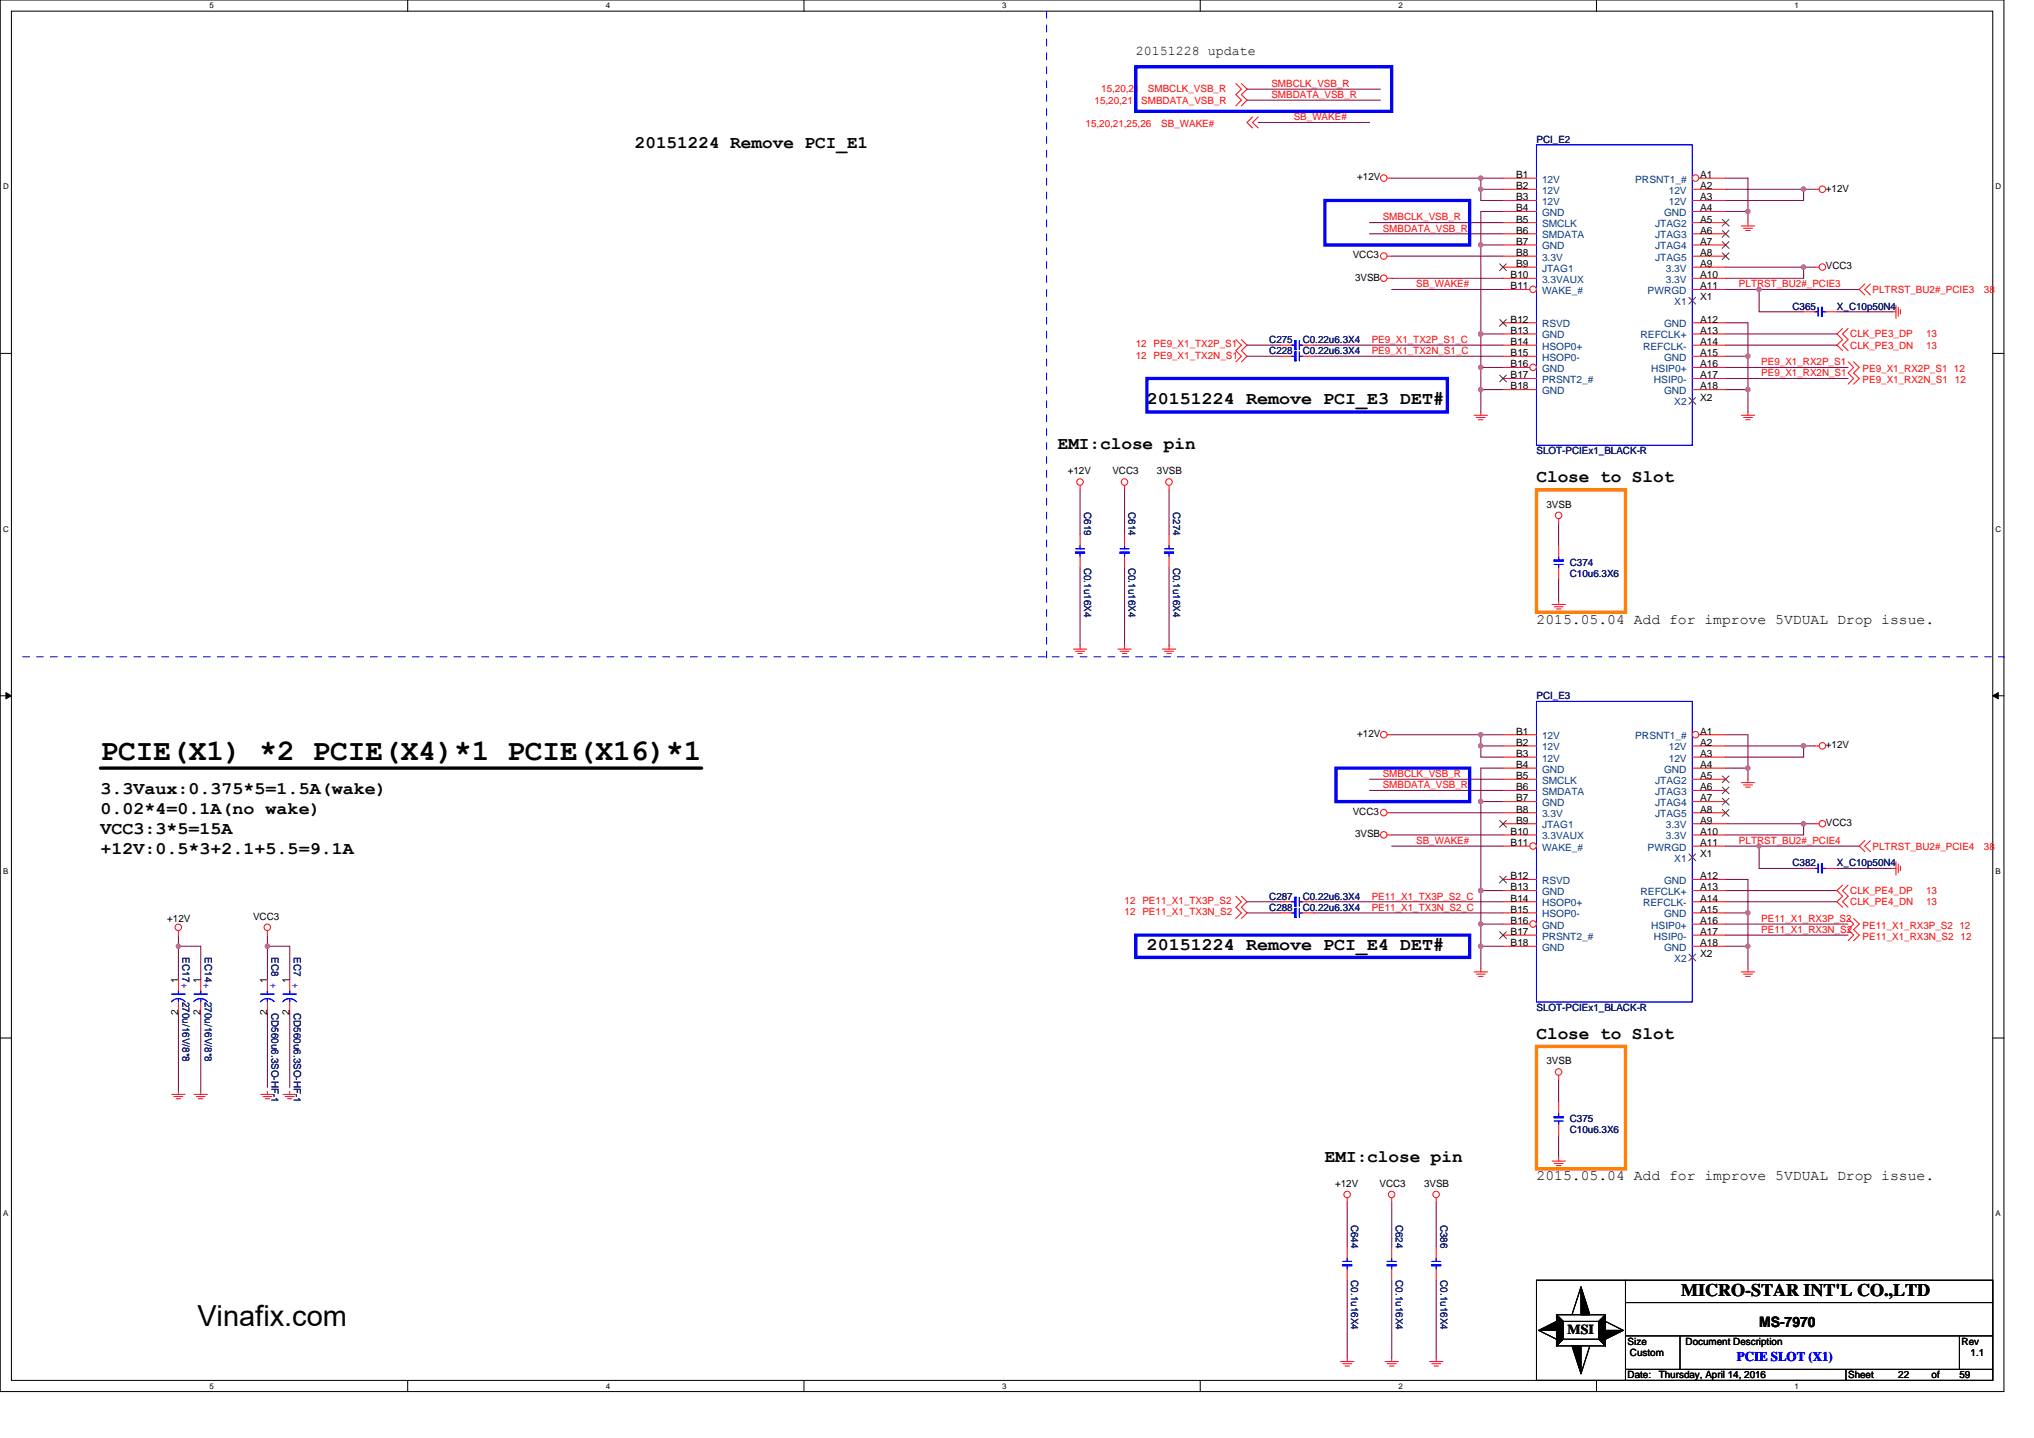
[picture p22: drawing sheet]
<svg xmlns="http://www.w3.org/2000/svg" width="297mm" height="210mm" viewBox="0 0 297 210" stroke-linecap="round" stroke-linejoin="round" font-family="sans-serif">
<defs><g id="words">
<text font-size="4.4" x="14.7" y="111">PCIE(X1) *2 PCIE(X4)*1 PCIE(X16)*1</text>
<text font-size="4.2" x="28.8" y="193.7">Vinafix.com</text>
<g font-size="2.6">
<text x="92.7" y="21.7">20151224 Remove PCI_E1</text>
<text x="167.5" y="59.1">20151224 Remove PCI_E3 DET#</text>
<text x="154.5" y="65.6">EMI:close pin</text>
<text x="224.4" y="70.4">Close to Slot</text>
<text x="14.7" y="116">3.3Vaux:0.375*5=1.5A(wake)</text>
<text x="14.7" y="118.9">0.02*4=0.1A(no wake)</text>
<text x="14.7" y="121.8">VCC3:3*5=15A</text>
<text x="14.7" y="124.8">+12V:0.5*3+2.1+5.5=9.1A</text>
<text x="167.5" y="138.7">20151224 Remove PCI_E4 DET#</text>
<text x="224.4" y="151.7">Close to Slot</text>
<text x="193.5" y="169.6">EMI:close pin</text>
<text x="245.5" y="189.3">MICRO-STAR INT'L CO.,LTD</text>
</g>
<g font-size="2.1">
<text x="224.4" y="91.1">2015.05.04 Add for improve 5VDUAL Drop issue.</text>
<text x="224.4" y="172.4">2015.05.04 Add for improve 5VDUAL Drop issue.</text>
<text x="256.9" y="193.8">MS-7970</text>
</g>
<text font-size="2" x="228.9" y="194.8">MSI</text>
<text font-size="1.9" x="165.9" y="8.1">20151228 update</text>
<text font-size="1.9" fill="#00f" x="253.6" y="198.8">PCIE SLOT (X1)</text>
<g font-size="1.5" fill="#f00">
<text x="159.8" y="15.1">15,20,21</text>
<text x="160.8" y="13.5">15,20,21</text>
<text x="166.7" y="15.1">SMBDATA_VSB_R</text>
<text x="167.6" y="13.5">SMBCLK_VSB_R</text>
<text x="185.7" y="14.3">SMBDATA_VSB_R</text>
<text x="185.7" y="12.7">SMBCLK_VSB_R</text>
<text x="188.9" y="17.6">SB_WAKE#</text>
<text x="158.5" y="18.5">15,20,21,25,26</text>
<text x="169.6" y="18.5">SB_WAKE#</text>
<text x="201.9" y="32.2">SMBCLK_VSB_R</text>
<text x="201.9" y="33.8">SMBDATA_VSB_R</text>
<text x="206.8" y="42">SB_WAKE#</text>
<text x="254" y="42">PLTRST_BU2#_PCIE3</text>
<text x="273.5" y="42.8">PLTRST_BU2#_PCIE3</text>
<text x="289.7" y="42.8">38</text>
<text x="165.9" y="52.4">12 PE9_X1_TX2N_S1</text>
<text x="165.9" y="50.7">12 PE9_X1_TX2P_S1</text>
<text x="200.3" y="50.1">PE9_X1_TX2P_S1_C</text>
<text x="200.3" y="51.7">PE9_X1_TX2N_S1_C</text>
<text x="257.2" y="53.3">PE9_X1_RX2P_S1</text>
<text x="270.2" y="50.9">CLK_PE3_DN</text>
<text x="270.2" y="49.3">CLK_PE3_DP</text>
<text x="281.3" y="50.9">13</text>
<text x="281.3" y="49.3">13</text>
<text x="257.2" y="54.9">PE9_X1_RX2N_S1</text>
<text x="272" y="55.9">PE9_X1_RX2N_S1</text>
<text x="272" y="54.3">PE9_X1_RX2P_S1</text>
<text x="285.3" y="54.3">12</text>
<text x="285.5" y="55.9">12</text>
<text x="201.9" y="113.5">SMBCLK_VSB_R</text>
<text x="201.9" y="115.1">SMBDATA_VSB_R</text>
<text x="206.8" y="123.2">SB_WAKE#</text>
<text x="254" y="123.2">PLTRST_BU2#_PCIE4</text>
<text x="273.5" y="124.1">PLTRST_BU2#_PCIE4</text>
<text x="289.7" y="124.1">38</text>
<text x="200.3" y="131.4">PE11_X1_TX3P_S2_C</text>
<text x="270.2" y="130.6">CLK_PE4_DP</text>
<text x="281.3" y="130.6">13</text>
<text x="164.2" y="133.6">12 PE11_X1_TX3N_S2</text>
<text x="164.2" y="132">12 PE11_X1_TX3P_S2</text>
<text x="200.3" y="133">PE11_X1_TX3N_S2_C</text>
<text x="257.2" y="136.2">PE11_X1_RX3N_S2</text>
<text x="257.2" y="134.6">PE11_X1_RX3P_S2</text>
<text x="270.2" y="132.2">CLK_PE4_DN</text>
<text x="272" y="135.6">PE11_X1_RX3P_S2</text>
<text x="272" y="137.2">PE11_X1_RX3N_S2</text>
<text x="281.3" y="132.2">13</text>
<text x="286.1" y="135.6">12</text>
<text x="286.3" y="137.2">12</text>
</g>
<g font-size="1.5" fill="#000080">
<text x="224.4" y="20.8">PCI_E2</text>
<text x="261.8" y="45.2">C365</text>
<text x="268.3" y="45.2">X_C10p50N4</text>
<text x="185.4" y="51.7">C228</text>
<text x="185.4" y="50.1">C275</text>
<text x="190.2" y="51.7">C0.22u6.3X4</text>
<text x="190.2" y="50.1">C0.22u6.3X4</text>
<text x="224.4" y="66.3">SLOT-PCIEx1_BLACK-R</text>
<text x="158.3" y="74.8" transform="rotate(90 158.3 74.8)">C619</text>
<text x="164.8" y="74.8" transform="rotate(90 164.8 74.8)">C614</text>
<text x="171.3" y="74.8" transform="rotate(90 171.3 74.8)">C274</text>
<text x="158.3" y="82.9" transform="rotate(90 158.3 82.9)">C0.1u16X4</text>
<text x="164.8" y="82.9" transform="rotate(90 164.8 82.9)">C0.1u16X4</text>
<text x="171.3" y="82.9" transform="rotate(90 171.3 82.9)">C0.1u16X4</text>
<text x="229.3" y="82.6">C374</text>
<text x="229.3" y="84.2">C10u6.3X6</text>
<text x="224.4" y="102.1">PCI_E3</text>
<text x="185.4" y="131.4">C287</text>
<text x="190.2" y="131.4">C0.22u6.3X4</text>
<text x="261.8" y="126.5">C382</text>
<text x="268.3" y="126.5">X_C10p50N4</text>
<text x="185.4" y="133">C288</text>
<text x="190.2" y="133">C0.22u6.3X4</text>
<text x="26.6" y="139.8" transform="rotate(90 26.6 139.8)">EC17+</text>
<text x="29.9" y="139.8" transform="rotate(90 29.9 139.8)">EC14+</text>
<text x="39.7" y="139.8" transform="rotate(90 39.7 139.8)">EC8 +</text>
<text x="42.9" y="139.8" transform="rotate(90 42.9 139.8)">EC7 +</text>
<text x="26.6" y="146.3" transform="rotate(90 26.6 146.3)">270u/16V/8*8</text>
<text x="29.9" y="146.3" transform="rotate(90 29.9 146.3)">270u/16V/8*8</text>
<text x="39.7" y="147.9" transform="rotate(90 39.7 147.9)">CD560u6.3SO-HF-1</text>
<text x="42.9" y="147.9" transform="rotate(90 42.9 147.9)">CD560u6.3SO-HF-1</text>
<text x="224.4" y="147.6">SLOT-PCIEx1_BLACK-R</text>
<text x="229.3" y="163.9">C375</text>
<text x="229.3" y="165.5">C10u6.3X6</text>
<text x="197.3" y="178.8" transform="rotate(90 197.3 178.8)">C644</text>
<text x="203.8" y="178.8" transform="rotate(90 203.8 178.8)">C624</text>
<text x="210.4" y="178.8" transform="rotate(90 210.4 178.8)">C386</text>
<text x="197.3" y="186.9" transform="rotate(90 197.3 186.9)">C0.1u16X4</text>
<text x="203.8" y="186.9" transform="rotate(90 203.8 186.9)">C0.1u16X4</text>
<text x="210.4" y="186.9" transform="rotate(90 210.4 186.9)">C0.1u16X4</text>
</g>
<g font-size="1.5">
<text x="198.2" y="26.4">+12V</text>
<text x="221.4" y="26">B1</text>
<text x="221.4" y="27.6">B2</text>
<text x="221.4" y="29.3">B3</text>
<text x="248.3" y="26">A1</text>
<text x="248.3" y="27.6">A2</text>
<text x="248.3" y="29.3">A3</text>
<text x="266.6" y="28">+12V</text>
<text x="221.4" y="30.9">B4</text>
<text x="221.4" y="32.5">B5</text>
<text x="221.4" y="34.1">B6</text>
<text x="221.4" y="35.8">B7</text>
<text x="248.3" y="32.5">A5</text>
<text x="248.3" y="34.1">A6</text>
<text x="248.3" y="35.8">A7</text>
<text x="248.3" y="30.9">A4</text>
<text x="197.5" y="37.7">VCC3</text>
<text x="197.9" y="41">3VSB</text>
<text x="220.6" y="40.6">B10</text>
<text x="221.4" y="37.4">B8</text>
<text x="221.4" y="39">B9</text>
<text x="248.3" y="37.4">A8</text>
<text x="248.3" y="39">A9</text>
<text x="248.3" y="40.6">A10</text>
<text x="266.6" y="39.3">VCC3</text>
<text x="220.6" y="42.2">B11</text>
<text x="220.6" y="47.1">B12</text>
<text x="248.3" y="42.2">A11</text>
<text x="248.3" y="47.1">A12</text>
<text x="248.3" y="43.9">X1</text>
<text x="220.6" y="48.7">B13</text>
<text x="220.6" y="50.4">B14</text>
<text x="220.6" y="52">B15</text>
<text x="220.6" y="53.6">B16</text>
<text x="248.3" y="48.7">A13</text>
<text x="248.3" y="50.4">A14</text>
<text x="248.3" y="52">A15</text>
<text x="248.3" y="53.6">A16</text>
<text x="220.6" y="55.2">B17</text>
<text x="220.6" y="56.9">B18</text>
<text x="248.3" y="55.2">A17</text>
<text x="248.3" y="56.9">A18</text>
<text x="248.3" y="58.5">X2</text>
<text x="155.9" y="69.3">+12V</text>
<text x="162.5" y="69.3">VCC3</text>
<text x="168.9" y="69.3">3VSB</text>
<text x="225.8" y="74.1">3VSB</text>
<text x="198.2" y="107.6">+12V</text>
<text x="221.4" y="107.3">B1</text>
<text x="248.3" y="107.3">A1</text>
<text x="221.4" y="108.9">B2</text>
<text x="221.4" y="110.5">B3</text>
<text x="221.4" y="112.1">B4</text>
<text x="221.4" y="113.8">B5</text>
<text x="248.3" y="113.8">A5</text>
<text x="248.3" y="108.9">A2</text>
<text x="248.3" y="110.5">A3</text>
<text x="248.3" y="112.1">A4</text>
<text x="266.6" y="109.3">+12V</text>
<text x="197.5" y="119">VCC3</text>
<text x="221.4" y="115.4">B6</text>
<text x="221.4" y="117">B7</text>
<text x="221.4" y="118.7">B8</text>
<text x="248.3" y="115.4">A6</text>
<text x="248.3" y="117">A7</text>
<text x="248.3" y="118.7">A8</text>
<text x="197.9" y="122.3">3VSB</text>
<text x="220.6" y="121.9">B10</text>
<text x="220.6" y="123.5">B11</text>
<text x="221.4" y="120.3">B9</text>
<text x="248.3" y="120.3">A9</text>
<text x="248.3" y="121.9">A10</text>
<text x="248.3" y="123.5">A11</text>
<text x="248.3" y="125.2">X1</text>
<text x="266.6" y="120.6">VCC3</text>
<text x="220.6" y="128.4">B12</text>
<text x="220.6" y="130">B13</text>
<text x="220.6" y="131.7">B14</text>
<text x="248.3" y="130">A13</text>
<text x="248.3" y="131.7">A14</text>
<text x="248.3" y="128.4">A12</text>
<text x="24.4" y="134.6">+12V</text>
<text x="37" y="134.3">VCC3</text>
<text x="220.6" y="133.3">B15</text>
<text x="220.6" y="134.9">B16</text>
<text x="220.6" y="136.5">B17</text>
<text x="248.3" y="136.5">A17</text>
<text x="248.3" y="133.3">A15</text>
<text x="248.3" y="134.9">A16</text>
<text x="26" y="143.5" transform="rotate(-90 26 143.5)">1</text>
<text x="29.3" y="143.5" transform="rotate(-90 29.3 143.5)">1</text>
<text x="39" y="143.5" transform="rotate(-90 39 143.5)">1</text>
<text x="42.3" y="143.5" transform="rotate(-90 42.3 143.5)">1</text>
<text x="220.6" y="138.2">B18</text>
<text x="248.3" y="138.2">A18</text>
<text x="248.3" y="139.8">X2</text>
<text x="26" y="148.3" transform="rotate(-90 26 148.3)">2</text>
<text x="29.3" y="148.3" transform="rotate(-90 29.3 148.3)">2</text>
<text x="39" y="148.3" transform="rotate(-90 39 148.3)">2</text>
<text x="42.3" y="148.3" transform="rotate(-90 42.3 148.3)">2</text>
<text x="225.8" y="155.4">3VSB</text>
<text x="195" y="173.3">+12V</text>
<text x="201.5" y="173.3">VCC3</text>
<text x="208" y="173.3">3VSB</text>
<text x="237.7" y="196.4">Size</text>
<text x="246.2" y="196.4">Document Description</text>
<text x="286.5" y="196.4">Rev</text>
<text x="237.7" y="201.3">Date:</text>
<text x="238" y="198">Custom</text>
<text x="242.2" y="201.3">Thursday, April 14, 2016</text>
<text x="269.9" y="201.3">Sheet</text>
<text x="277.2" y="201.3">22</text>
<text x="282.1" y="201.3">of</text>
<text x="286.1" y="201.3">59</text>
<text x="287.8" y="198">1.1</text>
</g>
<g font-size="1.5" fill="#004080">
<text x="225.2" y="26.7">12V</text>
<text x="225.2" y="28.3">12V</text>
<text x="225.2" y="29.9">12V</text>
<text x="238.8" y="26.7">PRSNT1_#</text>
<text x="243.7" y="28.3">12V</text>
<text x="243.7" y="29.9">12V</text>
<text x="225.2" y="31.5">GND</text>
<text x="225.2" y="33.2">SMCLK</text>
<text x="225.2" y="34.8">SMDATA</text>
<text x="241.7" y="33.2">JTAG2</text>
<text x="241.7" y="34.8">JTAG3</text>
<text x="243" y="31.5">GND</text>
<text x="225.2" y="36.4">GND</text>
<text x="225.2" y="38.1">3.3V</text>
<text x="225.2" y="39.7">JTAG1</text>
<text x="225.2" y="41.3">3.3VAUX</text>
<text x="241.7" y="36.4">JTAG4</text>
<text x="241.7" y="38.1">JTAG5</text>
<text x="243.3" y="39.7">3.3V</text>
<text x="243.3" y="41.3">3.3V</text>
<text x="225.2" y="42.9">WAKE_#</text>
<text x="225.2" y="47.8">RSVD</text>
<text x="240.6" y="42.9">PWRGD</text>
<text x="243" y="47.8">GND</text>
<text x="244.5" y="44.6">X1</text>
<text x="225.2" y="49.4">GND</text>
<text x="225.2" y="51.1">HSOP0+</text>
<text x="225.2" y="52.7">HSOP0-</text>
<text x="239.6" y="49.4">REFCLK+</text>
<text x="240" y="51.1">REFCLK-</text>
<text x="243" y="52.7">GND</text>
<text x="225.2" y="54.3">GND</text>
<text x="225.2" y="55.9">PRSNT2_#</text>
<text x="225.2" y="57.6">GND</text>
<text x="241.1" y="54.3">HSIP0+</text>
<text x="241.5" y="55.9">HSIP0-</text>
<text x="243" y="57.6">GND</text>
<text x="244.5" y="59.2">X2</text>
<text x="225.2" y="107.9">12V</text>
<text x="238.8" y="107.9">PRSNT1_#</text>
<text x="225.2" y="109.6">12V</text>
<text x="225.2" y="111.2">12V</text>
<text x="225.2" y="112.8">GND</text>
<text x="243" y="112.8">GND</text>
<text x="243.7" y="109.6">12V</text>
<text x="243.7" y="111.2">12V</text>
<text x="225.2" y="114.4">SMCLK</text>
<text x="225.2" y="116.1">SMDATA</text>
<text x="225.2" y="117.7">GND</text>
<text x="225.2" y="119.3">3.3V</text>
<text x="241.7" y="114.4">JTAG2</text>
<text x="241.7" y="116.1">JTAG3</text>
<text x="241.7" y="117.7">JTAG4</text>
<text x="241.7" y="119.3">JTAG5</text>
<text x="225.2" y="120.9">JTAG1</text>
<text x="225.2" y="122.6">3.3VAUX</text>
<text x="225.2" y="124.2">WAKE_#</text>
<text x="240.6" y="124.2">PWRGD</text>
<text x="243.3" y="120.9">3.3V</text>
<text x="243.3" y="122.6">3.3V</text>
<text x="244.5" y="125.8">X1</text>
<text x="225.2" y="129.1">RSVD</text>
<text x="225.2" y="130.7">GND</text>
<text x="239.6" y="130.7">REFCLK+</text>
<text x="243" y="129.1">GND</text>
<text x="225.2" y="132.3">HSOP0+</text>
<text x="225.2" y="134">HSOP0-</text>
<text x="225.2" y="135.6">GND</text>
<text x="225.2" y="137.2">PRSNT2_#</text>
<text x="240" y="132.3">REFCLK-</text>
<text x="241.1" y="135.6">HSIP0+</text>
<text x="241.5" y="137.2">HSIP0-</text>
<text x="243" y="134">GND</text>
<text x="225.2" y="138.8">GND</text>
<text x="243" y="138.8">GND</text>
<text x="244.5" y="140.5">X2</text>
</g>
<g font-size="1.2">
<text x="30.6" y="1.2">5</text>
<text x="88.5" y="1.2">4</text>
<text x="146.3" y="1.2">3</text>
<text x="204.2" y="1.2">2</text>
<text x="262.1" y="1.2">1</text>
<text x=".5" y="27.6">D</text>
<text x="291.4" y="27.6">D</text>
<text x=".5" y="77.6">C</text>
<text x="291.4" y="77.6">C</text>
<text x=".5" y="127.6">B</text>
<text x="291.4" y="127.6">B</text>
<text x=".5" y="177.6">A</text>
<text x="291.4" y="177.6">A</text>
<text x="30.6" y="202.8">5</text>
<text x="88.5" y="202.8">4</text>
<text x="146.3" y="202.8">3</text>
<text x="204.2" y="202.8">2</text>
<text x="262.1" y="202.8">1</text>
</g>
</g></defs>
<path d="M0 0h292.6v203.2h-292.6zM1.7 1.6h289.3v200h-289.3z" fill="none" stroke="#000" stroke-width=".15"/>
<g fill="#fff">
<path d="M30.6 .2h.6v1.3h-.6z"/>
<path d="M30.6 201.8h.6v1.3h-.6z"/>
</g>
<path d="M59.5 0v1.6M59.5 201.6v1.6" fill="none" stroke="#000" stroke-width=".15"/>
<g fill="#fff">
<path d="M88.5 .2h.6v1.3h-.6z"/>
<path d="M88.5 201.8h.6v1.3h-.6z"/>
</g>
<path d="M117.4 0v1.6M117.4 201.6v1.6" fill="none" stroke="#000" stroke-width=".15"/>
<g fill="#fff">
<path d="M146.3 .2h.7v1.3h-.7z"/>
<path d="M146.3 201.8h.7v1.3h-.7z"/>
</g>
<path d="M175.3 0v1.6M175.3 201.6v1.6" fill="none" stroke="#000" stroke-width=".15"/>
<g fill="#fff">
<path d="M204.2 .2h.6v1.3h-.6z"/>
<path d="M204.2 201.8h.6v1.3h-.6z"/>
</g>
<path d="M233.1 0v1.6M233.1 201.6v1.6" fill="none" stroke="#000" stroke-width=".15"/>
<g fill="#fff">
<path d="M262.1 .2h.6v1.3h-.6z"/>
<path d="M262.1 201.8h.6v1.3h-.6z"/>
<path d="M.5 26.6h.8v1.3h-.8z"/>
<path d="M291.4 26.6h.9v1.3h-.9z"/>
<path d="M.5 76.6h.8v1.3h-.8z"/>
<path d="M291.4 76.6h.9v1.3h-.9z"/>
</g>
<path d="M0 51.6h1.7M291 51.6h1.6" fill="none" stroke="#000" stroke-width=".15"/>
<g fill="#fff">
<path d="M.5 126.6h.7v1.3h-.7z"/>
<path d="M291.4 126.6h.8v1.3h-.8z"/>
</g>
<path d="M0 101.6h1.7M291 101.6h1.6" fill="none" stroke="#000" stroke-width=".15"/>
<path d="M.9 101.1l.8 .5-.8 .4zM291 101.6l.8-.5v.9z" fill="#000" stroke="#000" stroke-width=".15"/>
<g fill="#fff">
<path d="M.5 176.6h.7v1.2h-.7z"/>
<path d="M291.4 176.6h.8v1.2h-.8z"/>
</g>
<g fill="none" stroke="#000" stroke-width=".15">
<path d="M0 151.6h1.7M291 151.6h1.6M224.4 186.9h66.6v14.7h-66.6zM224.7 194.3l2.6 1.3M227.3 192h7.2v4.5h-7.2zM227.3 192l1 1M228.3 193h5.2v2.6h-5.2zM228.3 195.6l-1 .9M230.9 187.9l-1.3 4.1M232.2 196.5l-1.3 4.1M233.5 195.6l1 .9M234.5 192l-1 1"/>
<path d="M234.5 193l2.6 1.3M237.4 200h53.6M237.4 190.2h53.6M237.4 195.1h53.6M237.4 186.9v14.7M245.3 195.1v4.9M269.6 200v1.6M286.1 195.1v4.9"/>
</g>
<g fill="none" stroke="#800040" stroke-width=".15">
<path d="M182.1 14.6h19.5M182.1 13h19.5M183.7 17.9h16.3M200 32.5h19.5M200 34.1h19.5M203.2 26h13.1M203.2 37.4h16.3M216.3 27.6v1.7h3.2M216.3 26v1.6M216.3 35.8v13M216.3 27.6h3.2M216.3 35.8h3.2"/>
<path d="M216.3 26h3.2M219.5 30.9h-3.2v4.9M252 26h3.3v4.9M252 30.9h3.3M252 39h11.4M252 27.6h11.4M255.3 30.9v1.6M263.4 27.6v1.7h-11.4M263.4 39h1.6M263.4 39v1.6h-11.4M263.4 27.6h1.6M182.1 50.4h4.9"/>
<path d="M182.1 52h4.9M191.9 52h27.6M191.9 50.4h27.6M203.2 42.3h16.3M203.2 40.6h16.3M216.3 48.8v4.9M216.3 56.9h3.2M216.3 53.7v3.2M216.3 53.7h3.2M216.3 56.9v3.3M216.3 48.8h3.2M252 52h3.3"/>
<path d="M252 42.3h4.9M252 47.1h3.3v4.9M252 56.9h3.3M252 48.8h16.3M252 50.4h16.3M252 53.7h17.9M252 55.3h17.9M255.3 52v4.9M255.3 56.9v3.3M256.9 42.3v3.2h6.5M256.9 42.3h14.6M268.3 45.5h8.1"/>
<path d="M157.7 71.5v6.5M164.2 71.5v6.5M170.7 71.5v6.5M227.6 76.4v3.3M157.7 82.9v11.4M164.2 82.9v11.4M170.7 82.9v11.4M227.6 84.5v3.3M200 113.8h19.5M200 115.4h19.5M203.2 107.3h13.1M203.2 118.7h16.3"/>
<path d="M216.3 108.9v1.7h3.2M216.3 107.3v1.6M216.3 117.1v12.9M216.3 108.9h3.2M216.3 117.1h3.2M216.3 107.3h3.2M219.5 112.2h-3.2v4.9M252 107.3h3.3v4.9M252 112.2h3.3M252 108.9h11.4M255.3 112.2v1.6M263.4 108.9v1.7h-11.4"/>
<path d="M263.4 108.9h1.6M26.1 136.5v1.7M26.1 138.2h3.2v4.9M26.1 138.2v4.9M39 136.5v1.7M39 138.2v4.9M39 138.2h3.3v4.9M182.1 133.3h4.9M182.1 131.7h4.9M191.9 133.3h27.6M191.9 131.7h27.6M203.2 123.5h16.3"/>
<path d="M203.2 121.9h16.3M216.3 138.2h3.2M216.3 134.9v3.3M216.3 134.9h3.2M216.3 138.2v3.2M216.3 130v4.9M216.3 130h3.2M252 133.3h3.3M252 123.5h4.9M252 128.4h3.3v4.9M252 120.3h11.4M252 138.2h3.3"/>
<path d="M252 130h16.3M252 131.7h16.3M252 136.5h17.9M252 134.9h17.9M255.3 133.3v4.9M255.3 138.2v3.2M256.9 123.5v3.3h6.5M256.9 123.5h14.6M263.4 120.3h1.6M263.4 120.3v1.6h-11.4M268.3 126.8h8.1M26.1 147.9v11.4"/>
<path d="M29.3 147.9v11.4M227.6 157.7v3.2M196.7 175.6v6.5M203.2 175.6v6.5M209.7 175.6v6.5M227.6 165.8v3.3M196.7 186.9v11.4M203.2 186.9v11.4M209.7 186.9v11.4"/>
</g>
<g fill="#f0f" stroke="#f0f" stroke-width=".15">
<circle cx="216.2" cy="48.8" r=".32"/>
<circle cx="255.2" cy="30.9" r=".32"/>
<circle cx="256.9" cy="42.3" r=".31"/>
<circle cx="255.2" cy="52" r=".32"/>
<circle cx="263.4" cy="39" r=".32"/>
<circle cx="263.4" cy="27.6" r=".32"/>
<circle cx="216.2" cy="56.9" r=".32"/>
<circle cx="216.2" cy="53.6" r=".32"/>
<circle cx="255.2" cy="56.9" r=".32"/>
<circle cx="216.2" cy="26" r=".31"/>
<circle cx="216.2" cy="27.6" r=".32"/>
<circle cx="216.2" cy="35.7" r=".32"/>
<circle cx="39" cy="138.2" r=".32"/>
<circle cx="26" cy="138.2" r=".32"/>
<circle cx="216.2" cy="130" r=".32"/>
<circle cx="255.2" cy="112.2" r=".32"/>
<circle cx="256.9" cy="123.5" r=".31"/>
<circle cx="255.2" cy="133.3" r=".32"/>
<circle cx="263.4" cy="120.3" r=".32"/>
<circle cx="263.4" cy="108.9" r=".32"/>
<circle cx="216.2" cy="138.2" r=".32"/>
<circle cx="216.2" cy="134.9" r=".32"/>
<circle cx="255.2" cy="138.2" r=".32"/>
<circle cx="216.2" cy="107.3" r=".31"/>
<circle cx="216.2" cy="108.9" r=".32"/>
<circle cx="216.2" cy="117" r=".32"/>
</g>
<g fill="none" stroke="#f00" stroke-width=".15">
<path d="M180.5 12.2l.8 .8-.8 .8 .8 .8-.8 .9M181.3 12.2l.8 .8-.8 .8 .8 .8-.8 .9M182.9 17.1l-.8 .8 .8 .8M183.7 17.1l-.8 .8 .8 .8M202.6 37.4h.6M202.6 26h.6M254.3 33h1.9M254.6 33.3h1.3M254.9 33.7h.7M255.3 32.5v.5M265 27.6h.7M265 39h.7"/>
<path d="M180.5 49.6l.8 .8-.8 .8 .8 .8-.8 .8M181.3 49.6l.8 .8-.8 .8 .8 .8-.8 .8M202.6 40.6h.6M269.1 48l-.8 .8 .8 .8-.8 .8 .8 .8M269.9 48l-.8 .8 .8 .8-.8 .8 .8 .8M269.9 52.8l.8 .9-.8 .8 .8 .8-.8 .8M270.7 52.8l.8 .9-.8 .8 .8 .8-.8 .8M272.3 41.5l-.8 .8 .8 .8M273.2 41.5l-.9 .8 .9 .8M276.4 45.5h.5M276.9 44.6v1.9M277.2 44.9v1.3"/>
<path d="M277.5 45.2v.6M157.7 70.9v.6M164.2 70.9v.6M170.7 70.9v.6M215.3 60.6h1.9M215.6 61h1.3M215.9 61.3h.7M216.3 60.2v.4M227.6 75.8v.6M254.3 60.6h1.9M254.6 61h1.3M254.9 61.3h.7"/>
<path d="M255.3 60.2v.4M156.8 94.8h1.9M157.1 95.1h1.3M157.4 95.4h.6M157.7 94.3v.5M163.3 94.8h1.9M163.6 95.1h1.3M163.9 95.4h.6M164.2 94.3v.5M169.8 94.8h1.9M170.1 95.1h1.3M170.4 95.4h.7"/>
<path d="M170.7 94.3v.5M226.6 88.3h2M227 88.6h1.3M227.3 88.9h.7M227.6 87.8v.5M202.6 118.7h.6M202.6 107.3h.6M219.5 107.3h4.9M219.5 108.9h4.9M219.5 110.6h4.9M219.5 112.2h4.9M219.5 113.8h4.9"/>
<path d="M219.5 115.4h4.9M219.5 117.1h4.9M219.5 118.7h4.9M254.3 114.3h1.9M254.6 114.6h1.3M254.9 114.9h.7M255.3 113.8v.5M265 108.9h.7M26.1 135.9v.6M39 135.9v.6M180.5 130.9l.8 .8-.8 .8 .8 .8-.8 .8M181.3 130.9l.8 .8-.8 .8 .8 .8-.8 .8"/>
<path d="M202.6 121.9h.6M219.5 120.3h4.9M219.5 121.9h4.9M265 120.3h.7M269.1 129.2l-.8 .8 .8 .9-.8 .8 .8 .8M269.9 129.2l-.8 .8 .8 .9-.8 .8 .8 .8M269.9 134.1l.8 .8-.8 .8 .8 .8-.8 .9M270.7 134.1l.8 .8-.8 .8 .8 .8-.8 .9M272.3 122.7l-.8 .8 .8 .9M273.2 122.7l-.9 .8 .9 .9M276.4 126.8h.5M276.9 125.8v2"/>
<path d="M277.2 126.2v1.2M277.5 126.5v.6M25.1 159.8h1.9M26.1 159.3v.5M28.3 159.8h2M29.3 159.3v.5M38.1 159.8h1.9M41.3 159.8h2M215.3 141.9h1.9M215.6 142.2h1.3M215.9 142.6h.7M216.3 141.4v.5"/>
<path d="M227.6 157v.7M254.3 141.9h1.9M254.6 142.2h1.3M254.9 142.6h.7M255.3 141.4v.5M25.4 160.1h1.3M25.7 160.4h.7M28.7 160.1h1.2M29 160.4h.6M38.4 160.1h1.3M38.7 160.4h.7M41.7 160.1h1.3"/>
<path d="M42 160.4h.6M196.7 174.9v.7M203.2 174.9v.7M209.7 174.9v.7M226.6 169.5h2M227 169.9h1.3M227.3 170.2h.7M227.6 169.1v.4M195.8 198.8h1.9M196.1 199.1h1.3M196.4 199.5h.7M196.7 198.3v.5"/>
<path d="M202.3 198.8h1.9M202.6 199.1h1.3M202.9 199.5h.7M203.2 198.3v.5M208.8 198.8h1.9M209.1 199.1h1.3M209.4 199.5h.7M209.7 198.3v.5"/>
<circle cx="202.1" cy="26" r=".48"/>
<circle cx="202.1" cy="37.4" r=".48"/>
<circle cx="266.1" cy="39" r=".48"/>
<circle cx="266.1" cy="27.6" r=".48"/>
<circle cx="202.1" cy="40.6" r=".48"/>
<circle cx="157.7" cy="70.4" r=".48"/>
<circle cx="164.2" cy="70.4" r=".48"/>
<circle cx="170.7" cy="70.4" r=".48"/>
<circle cx="227.6" cy="75.3" r=".48"/>
<circle cx="202.1" cy="107.3" r=".48"/>
<circle cx="202.1" cy="118.7" r=".48"/>
<circle cx="266.1" cy="108.9" r=".48"/>
<circle cx="26" cy="135.4" r=".48"/>
<circle cx="39" cy="135.4" r=".48"/>
<circle cx="202.1" cy="121.9" r=".48"/>
<circle cx="266.1" cy="120.3" r=".48"/>
<circle cx="227.6" cy="156.5" r=".48"/>
<circle cx="196.7" cy="174.4" r=".48"/>
<circle cx="203.2" cy="174.4" r=".48"/>
<circle cx="209.7" cy="174.4" r=".48"/>
</g>
<g fill="#000" stroke="#000" stroke-width=".15">
<path d="M224.7 194.3l2.6-1.3v1.3zM230.9 187.9l1.3 4.1h-1.3zM234.5 194.3h2.6l-2.6 1.3zM229.6 196.5h1.3v4.1z"/>
<path d="M227.3 192l1 1v2.6l-1 .9z" fill-rule="evenodd"/>
<path d="M227.3 192l1 1v2.6l-1 .9z" fill-rule="evenodd"/>
<path d="M227.3 192l1 1v2.6l-1 .9z" fill-rule="evenodd"/>
<path d="M233.5 193l1-1v4.5l-1-.9z" fill-rule="evenodd"/>
<path d="M233.5 193l1-1v4.5l-1-.9z" fill-rule="evenodd"/>
<path d="M233.5 193l1-1v4.5l-1-.9z" fill-rule="evenodd"/>
</g>
<path d="M152.8 1.6v94.3M3.3 95.9h289.3M152.8 95.9h.1M292.6 95.9h.1" fill="none" stroke="#00f" stroke-width=".15" stroke-dasharray="1 1 1 1 1 1 1 1"/>
<path d="M14.7 112.2h87.8" fill="none" stroke="#000" stroke-width=".49"/>
<path d="M224.4 71.5h13v17.9h-13zM224.4 152.8h13v17.9h-13z" fill="none" stroke="#ff8000" stroke-width=".49"/>
<path d="M165.9 9.8h37.3v6.5h-37.3zM193.5 29.3h21.1v6.5h-21.1zM167.5 55.3h43.9v4.9h-43.9zM195.1 112.2h19.5v4.9h-19.5zM165.9 136.5h48.7v3.3h-48.7z" fill="none" stroke="#00f" stroke-width=".49"/>
<path d="M224.4 102.4h22.7v43.9h-22.7z" fill="none" stroke="#00f" stroke-width=".15"/>
<path d="M219 119.8l1 1M220 119.8l-1 1" fill="none" stroke="#804000" stroke-width=".15"/>
<circle cx="223.9" cy="123.5" r=".48" fill="#fff" stroke="#f00" stroke-width=".15"/>
<path d="M219.5 123.5h3.9M219.5 128.4h4.9M219.5 130h4.9M219.5 131.7h4.9M219.5 133.3h4.9" fill="none" stroke="#f00" stroke-width=".15"/>
<path d="M219 127.9l1 1M220 127.9l-1 1" fill="none" stroke="#804000" stroke-width=".15"/>
<circle cx="223.9" cy="134.9" r=".48" fill="#fff" stroke="#f00" stroke-width=".15"/>
<path d="M219.5 134.9h3.9M219.5 136.5h4.9M219.5 138.2h4.9" fill="none" stroke="#f00" stroke-width=".15"/>
<path d="M219 136.1l1 1M220 136.1l-1 1" fill="none" stroke="#804000" stroke-width=".15"/>
<circle cx="247.6" cy="107.3" r=".48" fill="#fff" stroke="#f00" stroke-width=".15"/>
<g fill="none" stroke="#f00" stroke-width=".15">
<path d="M219.5 26h4.9M219.5 27.6h4.9M219.5 29.3h4.9M219.5 30.9h4.9M219.5 32.5h4.9M219.5 34.1h4.9M219.5 35.8h4.9M219.5 37.4h4.9M219.5 39h4.9M187 52h1.6M190.2 52h1.7M219.5 40.6h4.9"/>
<path d="M263.4 45.5h1.6M266.6 45.5h1.7M164.2 78v1.7M164.2 81.3v1.6M247.1 108.9h4.9M247.1 110.6h4.9M247.1 112.2h4.9M247.1 113.8h4.9M247.1 115.4h4.9M247.1 117.1h4.9M247.1 118.7h4.9M248.1 107.3h3.9"/>
<path d="M187 131.7h1.6M187 133.3h1.6M190.2 131.7h1.7M190.2 133.3h1.7M247.1 125.2h.1M247.1 139.8h.1M247.1 120.3h4.9M247.1 121.9h4.9M247.1 123.5h4.9M247.1 128.4h4.9M247.1 130h4.9M247.1 131.7h4.9"/>
<path d="M247.1 133.3h4.9M247.1 134.9h4.9M247.1 136.5h4.9M247.1 138.2h4.9M263.4 126.8h1.6M266.6 126.8h1.7M42.3 143.1v1.6M42.3 146.3v1.6M42.3 159.3v.5M227.6 160.9v1.7M227.6 164.2v1.6M196.7 182.1v1.6"/>
<path d="M196.7 185.3v1.6"/>
</g>
<g fill="none" stroke="#804000" stroke-width=".15">
<path d="M219 38.5l1 1M220 38.5l-1 1M251.5 113.3l1 1M251.5 114.9l1 1M251.5 116.6l1 1M251.5 118.2l1 1M252.5 113.3l-1 1M252.5 114.9l-1 1M252.5 116.6l-1 1M252.5 118.2l-1 1M246.7 124.7l.9 1M246.7 139.3l.9 1"/>
<path d="M247.6 124.7l-1 1M247.6 139.3l-1 1"/>
</g>
<g fill="none" stroke="#00f" stroke-width=".15">
<path d="M224.4 21.1h22.7v43.9h-22.7zM188.6 52h.5M189.1 51.4h.2v1.3h-.2zM189.8 51.4v1.3M189.8 52h.4M265 45.5h.5M265.5 44.9v1.3M266 44.9h.1v1.3h-.1zM266.1 45.5h.5M164.2 79.7v.4M163.6 80.6h1.3v.2h-1.3zM163.6 80.1h1.3"/>
<path d="M164.2 80.8v.5M188.6 131.7h.5M188.6 133.3h.5M189.1 131h.2v1.3h-.2zM189.1 132.7h.2v1.3h-.2zM189.8 131v1.3M189.8 131.7h.4M189.8 132.7v1.3M189.8 133.3h.4M265 126.8h.5M265.5 126.2v1.2M266 126.2h.1v1.2h-.1z"/>
<path d="M266.1 126.8h.5M41.3 146.3a1.3 1.3 0 0 1 2 0M41.3 145.2h2M42.3 145.8v.5M42.3 144.7v.5M227 163h1.3v.2h-1.3zM227 163.7h1.3M227.6 162.6v.4M227.6 163.7v.5M196.1 184.7h1.3v.1h-1.3zM196.1 184.2h1.3M196.7 184.8v.5"/>
<path d="M196.7 183.7v.5"/>
</g>
<path d="M42.3 147.9v10.9" fill="none" stroke="#800040" stroke-width=".15"/>
<circle cx="223.9" cy="42.3" r=".48" fill="#fff" stroke="#f00" stroke-width=".15"/>
<path d="M219.5 42.3h3.9M219.5 47.1h4.9M219.5 48.8h4.9M219.5 50.4h4.9M219.5 52h4.9" fill="none" stroke="#f00" stroke-width=".15"/>
<path d="M219 46.7l1 .9M220 46.7l-1 .9" fill="none" stroke="#804000" stroke-width=".15"/>
<circle cx="223.9" cy="53.6" r=".48" fill="#fff" stroke="#f00" stroke-width=".15"/>
<path d="M219.5 53.7h3.9M219.5 55.3h4.9M219.5 56.9h4.9" fill="none" stroke="#f00" stroke-width=".15"/>
<path d="M219 54.8l1 1M220 54.8l-1 1" fill="none" stroke="#804000" stroke-width=".15"/>
<circle cx="247.6" cy="26" r=".48" fill="#fff" stroke="#f00" stroke-width=".15"/>
<g fill="none" stroke="#f00" stroke-width=".15">
<path d="M247.1 27.6h4.9M247.1 29.3h4.9M247.1 30.9h4.9M247.1 32.5h4.9M247.1 34.1h4.9M247.1 35.8h4.9M247.1 37.4h4.9M247.1 39h4.9M248.1 26h3.9M187 50.4h1.6M190.2 50.4h1.7M247.1 43.9h.1"/>
<path d="M247.1 58.5h.1M247.1 40.6h4.9M247.1 42.3h4.9M247.1 47.1h4.9M247.1 48.8h4.9M247.1 50.4h4.9M247.1 52h4.9M247.1 53.7h4.9M247.1 55.3h4.9M247.1 56.9h4.9M157.7 78v1.7M170.7 78v1.7"/>
<path d="M227.6 79.7v1.6M157.7 81.3v1.6M170.7 81.3v1.6M227.6 82.9v1.6M26.1 143.1v1.6M26.1 146.3v1.6M29.3 143.1v1.6M29.3 146.3v1.6M39 143.1v1.6M39 146.3v1.6M39 159.3v.5M203.2 182.1v1.6"/>
<path d="M203.2 185.3v1.6M209.7 182.1v1.6M209.7 185.3v1.6"/>
</g>
<path d="M251.5 32l1 1M251.5 33.7l1 .9M251.5 35.3l1 1M251.5 36.9l1 1M252.5 32l-1 1M252.5 33.7l-1 .9M252.5 35.3l-1 1M252.5 36.9l-1 1M246.7 43.4l.9 1M246.7 58l.9 1M247.6 43.4l-1 1M247.6 58l-1 1" fill="none" stroke="#804000" stroke-width=".15"/>
<g fill="none" stroke="#00f" stroke-width=".15">
<path d="M188.6 50.4h.5M189.1 49.7h.2v1.4h-.2zM189.8 49.7v1.4M189.8 50.4h.4M157.7 79.7v.4M170.7 79.7v.4M157.1 80.6h1.3v.2h-1.3zM157.1 80.1h1.3M157.7 80.8v.5M170.1 80.6h1.3v.2h-1.3zM170.1 80.1h1.3M170.7 80.8v.5"/>
<path d="M227 81.8h1.3v.1h-1.3zM227 82.4h1.3M227.6 81.3v.5M227.6 82.4v.5M25 146.3a1.3 1.3 0 0 1 2 0M25.1 145.2h1.9M26.1 145.8v.5M26.1 144.7v.5M28.3 146.3a1.29 1.29 0 0 1 1-.5 1.31 1.31 0 0 1 1 .5M28.3 145.2h2M29.3 145.8v.5M29.3 144.7v.5"/>
<path d="M38.1 145.2h1.9M39 145.8v.5M39 144.7v.5M40 146.3a1.25 1.25 0 0 0-1-.5 1.23 1.23 0 0 0-.9 .5M202.6 184.7h1.3v.1h-1.3zM202.6 184.2h1.3M203.2 184.8v.5M203.2 183.7v.5M209.1 184.7h1.3v.1h-1.3zM209.1 184.2h1.3M209.7 184.8v.5M209.7 183.7v.5"/>
</g>
<path d="M39 147.9v10.9" fill="none" stroke="#800040" stroke-width=".15"/>
<g fill="#f0f" stroke="#f0f" stroke-width=".15">
<circle cx="216.2" cy="48.8" r=".32"/>
<circle cx="255.2" cy="30.9" r=".32"/>
<circle cx="256.9" cy="42.3" r=".31"/>
<circle cx="255.2" cy="52" r=".32"/>
<circle cx="263.4" cy="39" r=".32"/>
<circle cx="263.4" cy="27.6" r=".32"/>
<circle cx="216.2" cy="56.9" r=".32"/>
<circle cx="216.2" cy="53.6" r=".32"/>
<circle cx="255.2" cy="56.9" r=".32"/>
<circle cx="216.2" cy="26" r=".31"/>
<circle cx="216.2" cy="27.6" r=".32"/>
<circle cx="216.2" cy="35.7" r=".32"/>
<circle cx="39" cy="138.2" r=".32"/>
<circle cx="26" cy="138.2" r=".32"/>
<circle cx="216.2" cy="130" r=".32"/>
<circle cx="255.2" cy="112.2" r=".32"/>
<circle cx="256.9" cy="123.5" r=".31"/>
<circle cx="255.2" cy="133.3" r=".32"/>
<circle cx="263.4" cy="120.3" r=".32"/>
<circle cx="263.4" cy="108.9" r=".32"/>
<circle cx="216.2" cy="138.2" r=".32"/>
<circle cx="216.2" cy="134.9" r=".32"/>
<circle cx="255.2" cy="138.2" r=".32"/>
<circle cx="216.2" cy="107.3" r=".31"/>
<circle cx="216.2" cy="108.9" r=".32"/>
<circle cx="216.2" cy="117" r=".32"/>
</g>
<use href="#words"/>
</svg>
